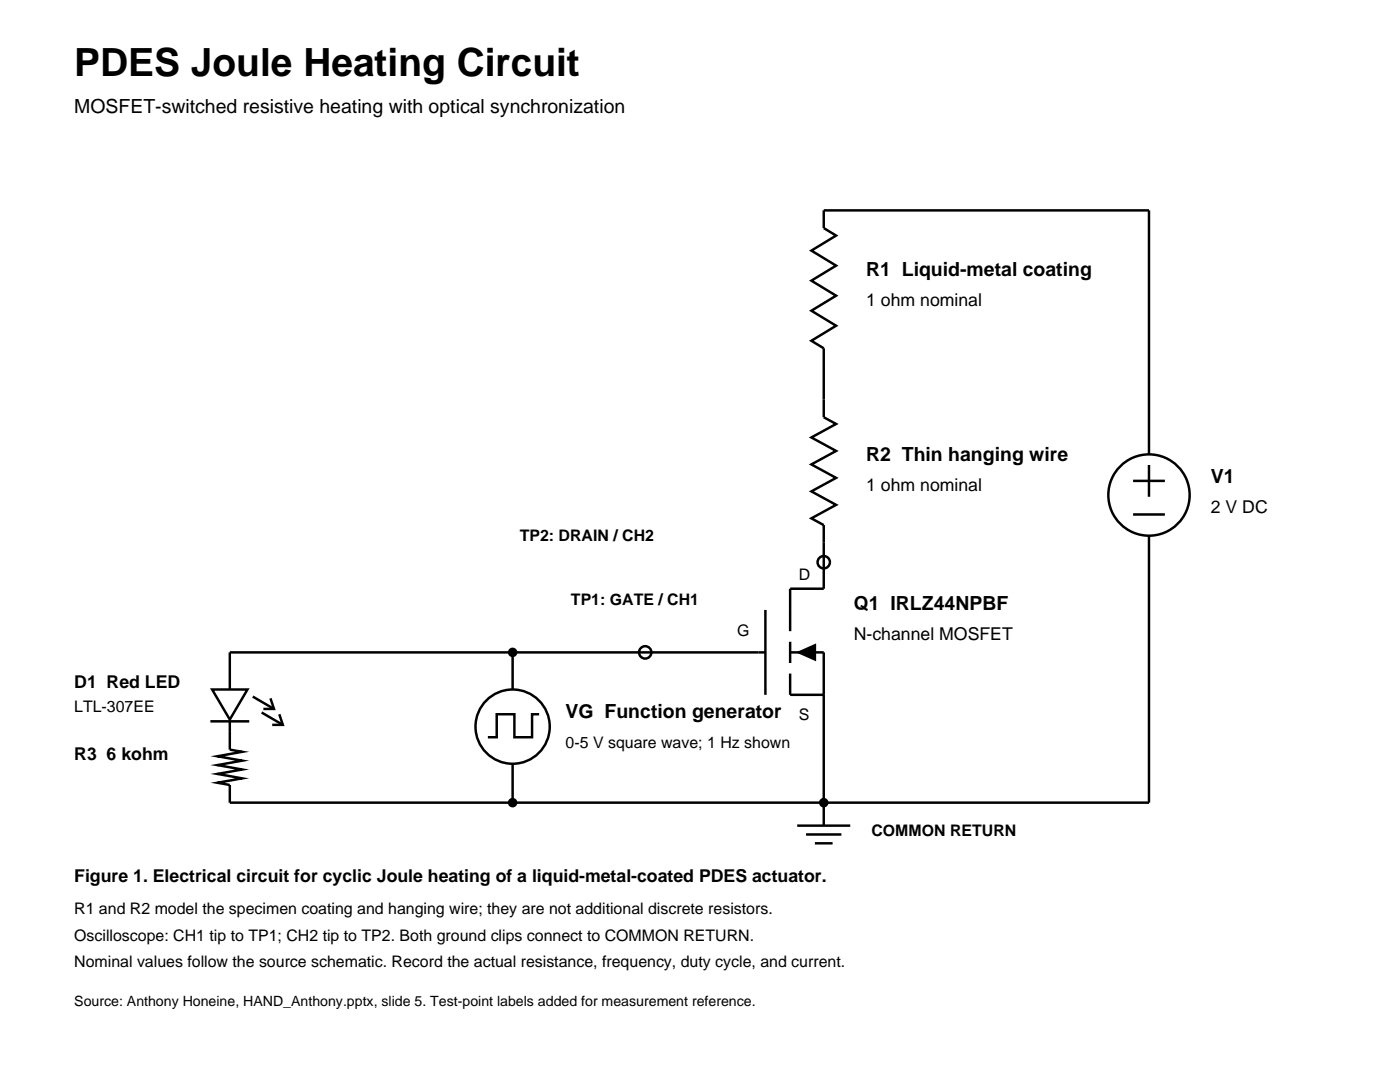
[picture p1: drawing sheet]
<svg xmlns="http://www.w3.org/2000/svg" width="279mm" height="216mm" viewBox="0 0 279 216" stroke-linecap="round" stroke-linejoin="round" font-family="sans-serif">
<defs><g id="words">
<text font-size="7.8" x="14.8" y="15.2">PDES Joule Heating Circuit</text>
<g font-size="3.9">
<text x="14.8" y="22.6">MOSFET-switched resistive heating with optical synchronization</text>
<text x="172.9" y="55">R1 Liquid-metal coating</text>
<text x="172.9" y="92.1">R2 Thin hanging wire</text>
<text x="241.7" y="96.3">V1</text>
<text x="170.4" y="121.7">Q1 IRLZ44NPBF</text>
<text x="112.9" y="143.2">VG Function generator</text>
</g>
<g font-size="3.5">
<text x="172.9" y="61">1 ohm nominal</text>
<text x="172.9" y="98.1">1 ohm nominal</text>
<text x="241.7" y="102.3">2 V DC</text>
<text x="170.4" y="127.7">N-channel MOSFET</text>
<text x="14.8" y="137.2">D1 Red LED</text>
<text x="14.8" y="151.7">R3 6 kohm</text>
<text x="14.8" y="176">Figure 1. Electrical circuit for cyclic Joule heating of a liquid-metal-coated PDES actuator.</text>
</g>
<g font-size="3.2">
<text x="103.7" y="107.9">TP2: DRAIN / CH2</text>
<text x="159.5" y="115.7">D</text>
<text x="113.9" y="120.6">TP1: GATE / CH1</text>
<text x="147.1" y="127">G</text>
<text x="14.8" y="142.2">LTL-307EE</text>
<text x="159.5" y="143.6">S</text>
<text x="112.9" y="149.2">0-5 V square wave; 1 Hz shown</text>
<text x="173.9" y="166.9">COMMON RETURN</text>
<text x="14.8" y="182.4">R1 and R2 model the specimen coating and hanging wire; they are not additional discrete resistors.</text>
<text x="14.8" y="187.7">Oscilloscope: CH1 tip to TP1; CH2 tip to TP2. Both ground clips connect to COMMON RETURN.</text>
<text x="14.8" y="193">Nominal values follow the source schematic. Record the actual resistance, frequency, duty cycle, and current.</text>
</g>
<text font-size="2.8" x="14.8" y="200.7">Source: Anthony Honeine, HAND_Anthony.pptx, slide 5. Test-point labels added for measurement reference.</text>
</g></defs>
<g fill="none" stroke="#000" stroke-width=".49">
<path d="M226.1 96h6.4M229.3 90.7v-48.7h-64.9v3.5l2.5 1.5-5 3 5 3-5 3 5 3-5 3 5 3-5 3 2.5 1.5v13.8l2.5 1.3-5 2.7 5 2.7-5 2.7 5 2.7-5 2.7 5 2.6-5 2.7 2.5 1.4v12.7h-6.7v8.4M229.3 92.8v6.3M226.1 102.7h6.4M229.3 106.9v53.3h-183.4v-3.6l-2.5-.4 4.9-.9-4.9-.9 4.9-.9-4.9-.8 4.9-.9-4.9-.9 4.9-.9-2.4-.4v-5.7M42.3 137.6h7.1l-3.5 6zM50.4 139l4.3 2.5M54 139.3l.7 2.2h-2.1M102.3 130.2v7.4M152.8 121.7v16.9M152.8 130.2h-106.9v7.4M157.7 130.2h6.7v34.5"/>
<path d="M157.7 128.1v4.2M157.7 134.4v4.2h6.7M42 143.9h7.7M52.2 142.2l4.2 2.4M55.7 142.5l.7 2.1h-2.1M102.3 152.4v7.8M107.6 142.5h-1.4v4.6h-3.5v-4.6h-3.6v4.6h-1.7M159.1 164.7h10.6M160.9 166.5h7M162.6 168.3h3.6"/>
<circle cx="229.3" cy="98.8" r="8.1"/>
<circle cx="164.4" cy="112.2" r="1.23"/>
<circle cx="128.8" cy="130.2" r="1.23"/>
<circle cx="102.3" cy="145" r="7.4"/>
</g>
<path d="M159.5 130.2l3.1-1.4v2.8z" fill="#000" stroke="#000" stroke-width=".49"/>
<g fill="#000">
<circle cx="102.3" cy="130.2" r=".95"/>
<circle cx="102.3" cy="160.2" r=".95"/>
<circle cx="164.4" cy="160.2" r=".95"/>
</g>
<use href="#words"/>
</svg>
